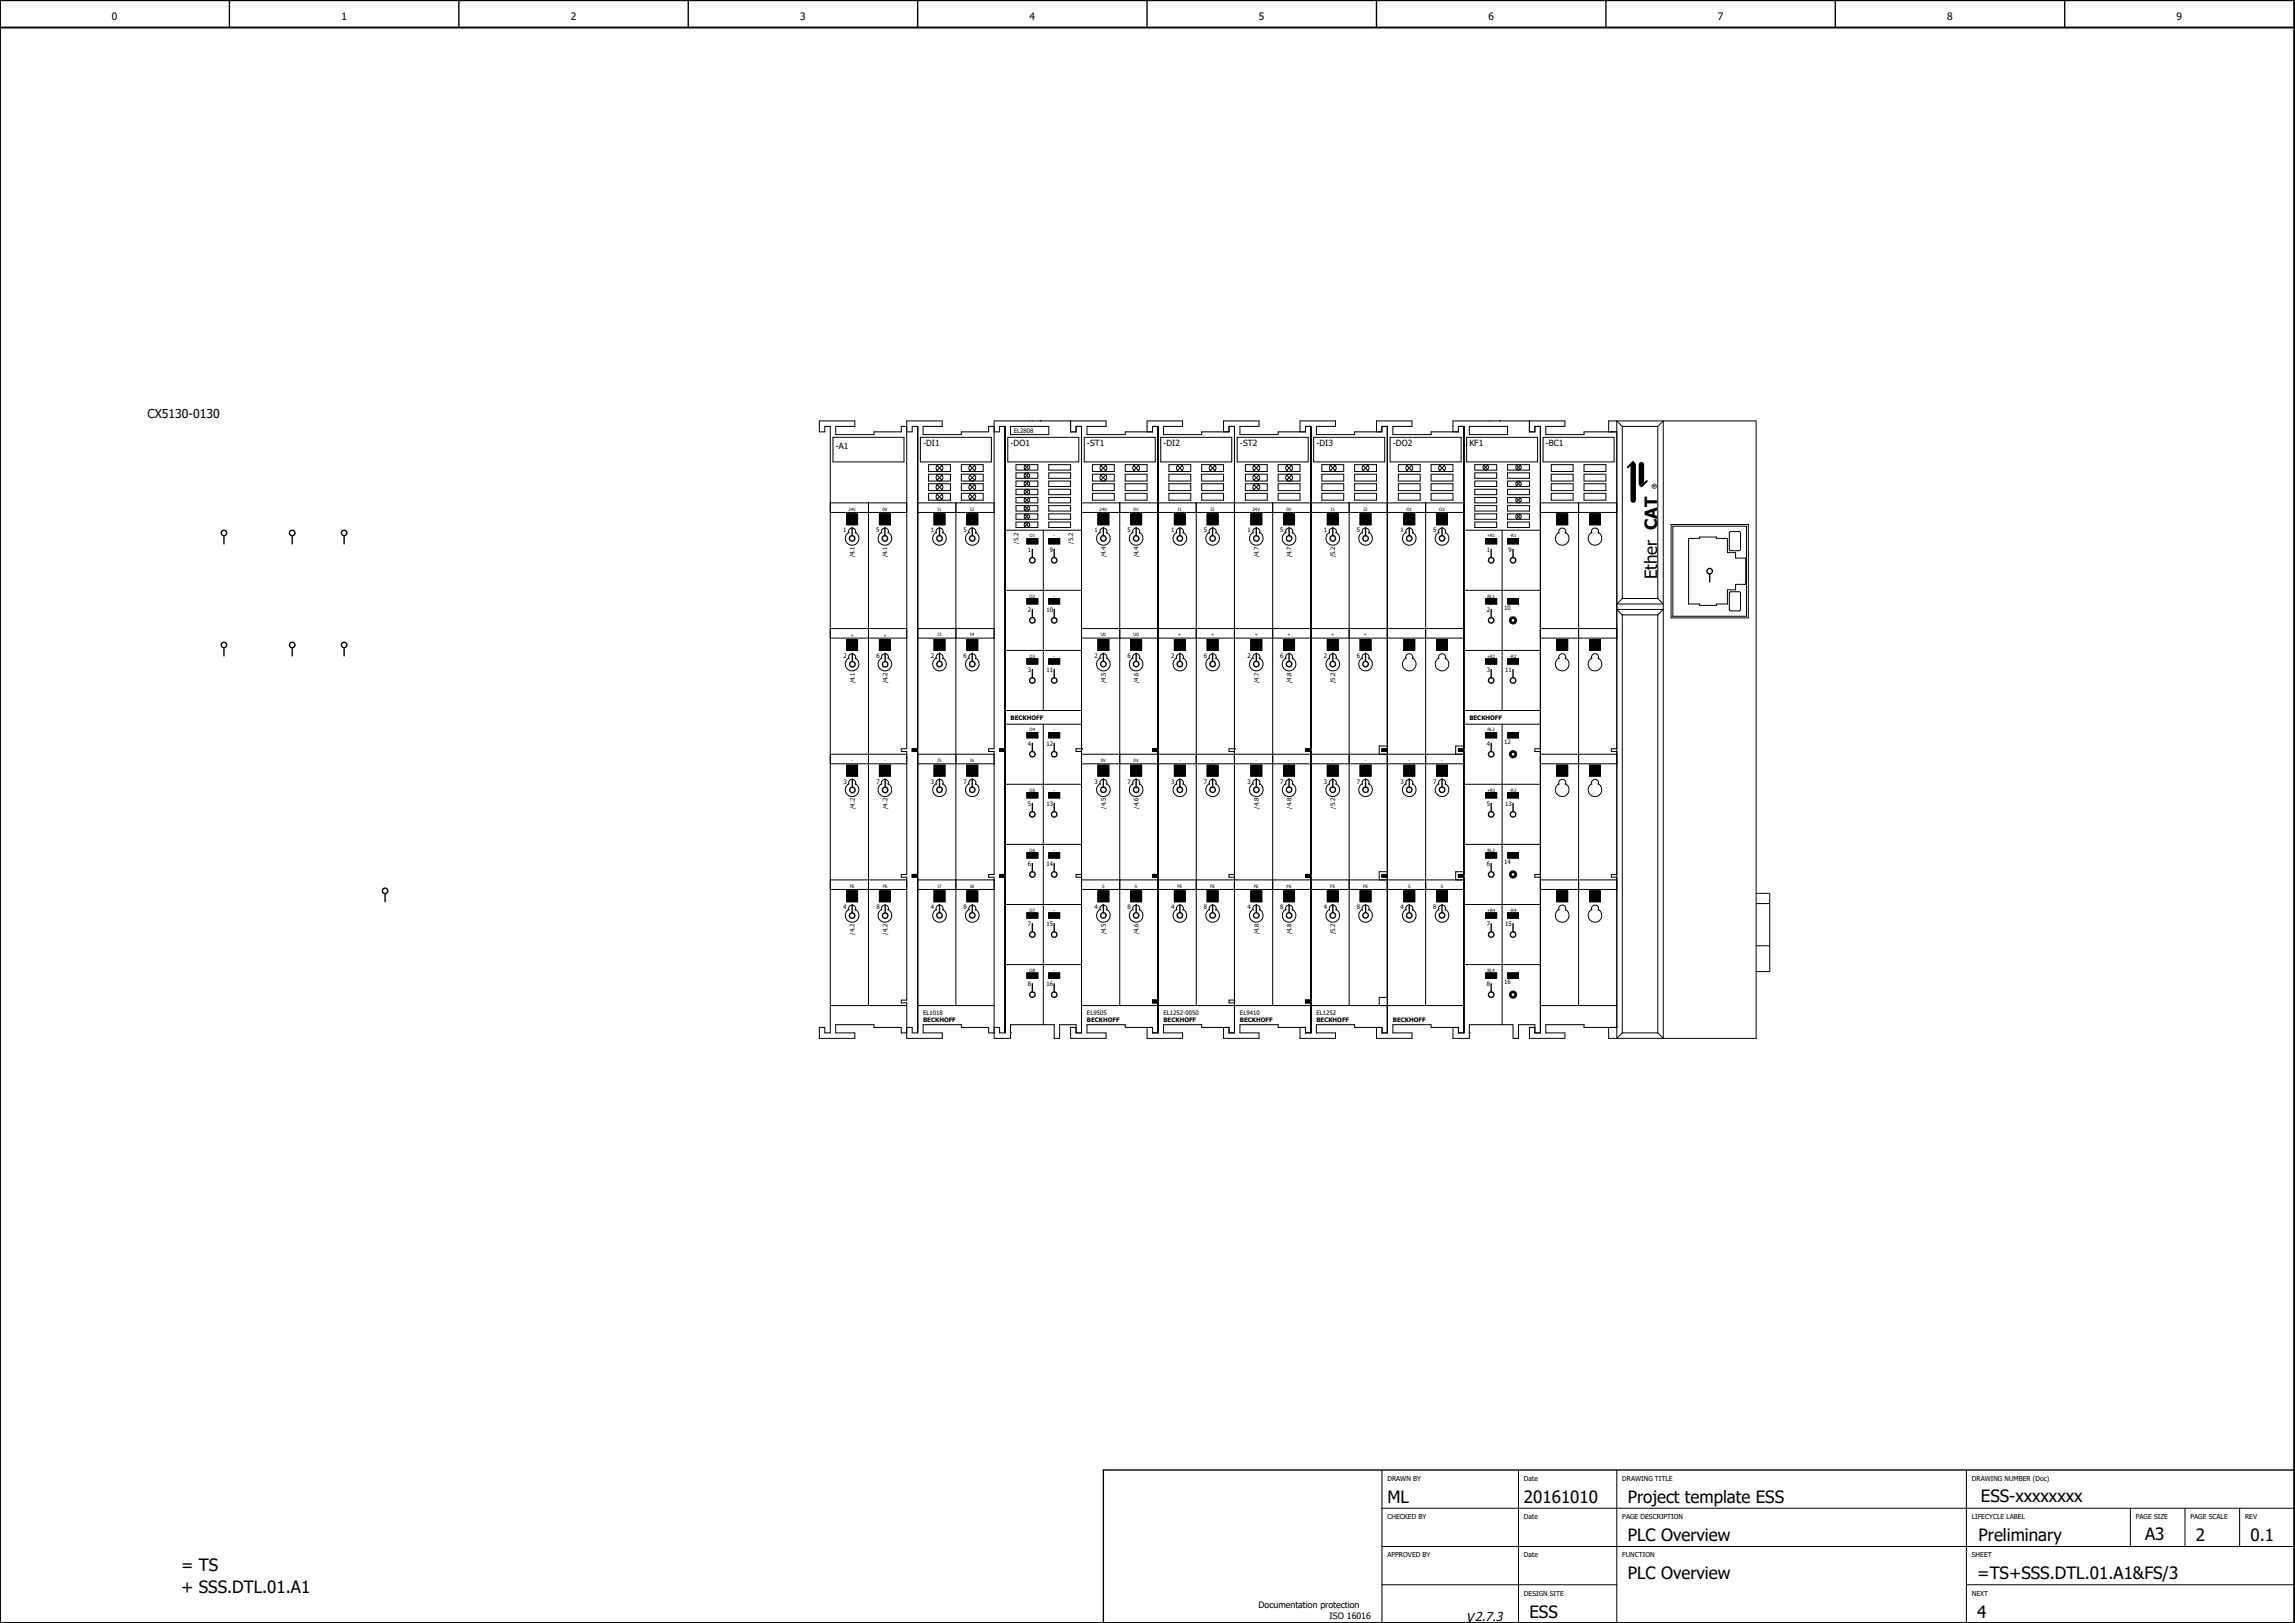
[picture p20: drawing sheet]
<svg xmlns="http://www.w3.org/2000/svg" width="420mm" height="297mm" viewBox="0 0 420 297" stroke-linecap="round" stroke-linejoin="round" font-family="sans-serif">
<defs><g id="words">
<g font-size="3.1">
<text x="303.4" y="106" transform="rotate(-90 303.4 106)">Ether CAT</text>
<text x="254" y="275">ML</text>
<text x="279" y="275">20161010</text>
<text x="298" y="275">Project template ESS</text>
<text x="362.6" y="274.9">ESS-xxxxxxxx</text>
<text x="392.7" y="281.9">A3</text>
<text x="33.1" y="287.5">= TS</text>
<text x="298" y="282">PLC Overview</text>
<text x="362.2" y="282">Preliminary</text>
<text x="402" y="282">2</text>
<text x="412" y="282">0.1</text>
<text x="33.1" y="291.5">+ SSS.DTL.01.A1</text>
<text x="298" y="289">PLC Overview</text>
<text x="362" y="289">=TS+SSS.DTL.01.A1&amp;FS/3</text>
<text x="280" y="296">ESS</text>
<text x="362" y="296">4</text>
</g>
<text font-size="2.3" x="268.4" y="296.8">V2.7.3</text>
<text font-size="2.2" x="27" y="76.6">CX5130-0130</text>
<g font-size="1.9">
<text x="20.5" y="3.7">0</text>
<text x="62.5" y="3.7">1</text>
<text x="104.5" y="3.7">2</text>
<text x="146.5" y="3.7">3</text>
<text x="188.5" y="3.7">4</text>
<text x="230.5" y="3.7">5</text>
<text x="272.5" y="3.7">6</text>
<text x="314.5" y="3.7">7</text>
<text x="356.5" y="3.7">8</text>
<text x="398.5" y="3.7">9</text>
</g>
<g font-size="1.6">
<text x="153" y="82.1">-A1</text>
<text x="169" y="81.6">-DI1</text>
<text x="185" y="81.6">-DO1</text>
<text x="199" y="81.6">-ST1</text>
<text x="213" y="81.6">-DI2</text>
<text x="227" y="81.6">-ST2</text>
<text x="241" y="81.6">-DI3</text>
<text x="255" y="81.6">-DO2</text>
<text x="269" y="81.6">KF1</text>
<text x="283" y="81.6">-BC1</text>
<text x="230.4" y="294.3">Documentation protection</text>
<text x="243.4" y="296.3">ISO 16016</text>
</g>
<g font-size="1.2">
<text x="254" y="271">DRAWN BY</text>
<text x="279" y="271">Date</text>
<text x="297" y="271">DRAWING TITLE</text>
<text x="361" y="271">DRAWING NUMBER (Doc)</text>
<text x="254" y="278">CHECKED BY</text>
<text x="279" y="278">Date</text>
<text x="297" y="278">PAGE DESCRIPTION</text>
<text x="361" y="278">LIFECYCLE LABEL</text>
<text x="391" y="278">PAGE SIZE</text>
<text x="401" y="278">PAGE SCALE</text>
<text x="411" y="278">REV</text>
<text x="254" y="285">APPROVED BY</text>
<text x="279" y="285">Date</text>
<text x="297" y="285">FUNCTION</text>
<text x="361" y="285">SHEET</text>
<text x="279" y="292">DESIGN SITE</text>
<text x="361" y="292">NEXT</text>
</g>
<g font-size="1.1">
<text x="185.6" y="79.3">EL2808</text>
<text x="303.3" y="89.5" transform="rotate(-90 303.3 89.5)">®</text>
<text x="154.4" y="97.4">1</text>
<text x="160.4" y="97.4">5</text>
<text x="170.4" y="97.4">1</text>
<text x="176.4" y="97.4">5</text>
<text x="186.4" y="99.5" transform="rotate(-90 186.4 99.5)">/5.2</text>
<text x="188.2" y="101">1</text>
<text x="192.2" y="101">9</text>
<text x="196.4" y="99.5" transform="rotate(-90 196.4 99.5)">/5.2</text>
<text x="200.4" y="97.4">1</text>
<text x="206.4" y="97.4">5</text>
<text x="214.4" y="97.4">1</text>
<text x="220.4" y="97.4">5</text>
<text x="228.4" y="97.4">1</text>
<text x="234.4" y="97.4">5</text>
<text x="242.4" y="97.4">1</text>
<text x="248.4" y="97.4">5</text>
<text x="256.4" y="97.4">1</text>
<text x="262.4" y="97.4">5</text>
<text x="272.2" y="101">1</text>
<text x="276.2" y="101">9</text>
<text x="156.4" y="102" transform="rotate(-90 156.4 102)">/4.1</text>
<text x="162.4" y="102" transform="rotate(-90 162.4 102)">/4.1</text>
<text x="202.4" y="102" transform="rotate(-90 202.4 102)">/4.4</text>
<text x="208.4" y="102" transform="rotate(-90 208.4 102)">/4.4</text>
<text x="230.4" y="102" transform="rotate(-90 230.4 102)">/4.7</text>
<text x="236.4" y="102" transform="rotate(-90 236.4 102)">/4.7</text>
<text x="244.4" y="102" transform="rotate(-90 244.4 102)">/5.2</text>
<text x="188.2" y="112">2</text>
<text x="191.6" y="112">10</text>
<text x="272.2" y="112">2</text>
<text x="275.4" y="111.7">10</text>
<text x="154.4" y="120.4">2</text>
<text x="156.5" y="125.1" transform="rotate(-90 156.5 125.1)">/4.1</text>
<text x="160.4" y="120.4">6</text>
<text x="162.5" y="125.1" transform="rotate(-90 162.5 125.1)">/4.2</text>
<text x="170.4" y="120.4">2</text>
<text x="176.4" y="120.4">6</text>
<text x="188.2" y="123">3</text>
<text x="191.6" y="123">11</text>
<text x="200.4" y="120.4">2</text>
<text x="202.4" y="125" transform="rotate(-90 202.4 125)">/4.5</text>
<text x="206.4" y="120.4">6</text>
<text x="208.4" y="125" transform="rotate(-90 208.4 125)">/4.6</text>
<text x="214.4" y="120.4">2</text>
<text x="220.4" y="120.4">6</text>
<text x="228.4" y="120.4">2</text>
<text x="230.4" y="125" transform="rotate(-90 230.4 125)">/4.7</text>
<text x="234.4" y="120.4">6</text>
<text x="236.4" y="125" transform="rotate(-90 236.4 125)">/4.8</text>
<text x="242.4" y="120.4">2</text>
<text x="244.4" y="125" transform="rotate(-90 244.4 125)">/5.2</text>
<text x="248.4" y="120.4">6</text>
<text x="272.2" y="123">3</text>
<text x="275.6" y="123">11</text>
<text x="185" y="131.8">BECKHOFF</text>
<text x="269" y="131.8">BECKHOFF</text>
<text x="188.2" y="136.5">4</text>
<text x="191.6" y="136.5">12</text>
<text x="272.2" y="136.5">4</text>
<text x="275.4" y="136.2">12</text>
<text x="154.4" y="143.4">3</text>
<text x="160.4" y="143.4">7</text>
<text x="170.4" y="143.4">3</text>
<text x="176.4" y="143.4">7</text>
<text x="200.4" y="143.4">3</text>
<text x="206.4" y="143.4">7</text>
<text x="214.4" y="143.4">3</text>
<text x="220.4" y="143.4">7</text>
<text x="228.4" y="143.4">3</text>
<text x="234.4" y="143.4">7</text>
<text x="242.4" y="143.4">3</text>
<text x="248.4" y="143.4">7</text>
<text x="256.4" y="143.4">3</text>
<text x="262.4" y="143.4">7</text>
<text x="156.5" y="148.1" transform="rotate(-90 156.5 148.1)">/4.2</text>
<text x="162.5" y="148.1" transform="rotate(-90 162.5 148.1)">/4.2</text>
<text x="188.2" y="147.5">5</text>
<text x="191.6" y="147.5">13</text>
<text x="202.4" y="148" transform="rotate(-90 202.4 148)">/4.5</text>
<text x="208.4" y="148" transform="rotate(-90 208.4 148)">/4.6</text>
<text x="230.4" y="148" transform="rotate(-90 230.4 148)">/4.8</text>
<text x="236.4" y="148" transform="rotate(-90 236.4 148)">/4.8</text>
<text x="244.4" y="148" transform="rotate(-90 244.4 148)">/5.2</text>
<text x="272.2" y="147.5">5</text>
<text x="275.6" y="147.5">13</text>
<text x="188.2" y="158.5">6</text>
<text x="191.6" y="158.5">14</text>
<text x="272.2" y="158.5">6</text>
<text x="275.4" y="158.2">14</text>
<text x="154.4" y="166.4">4</text>
<text x="160.4" y="166.4">8</text>
<text x="170.4" y="166.4">4</text>
<text x="176.4" y="166.4">8</text>
<text x="200.4" y="166.4">4</text>
<text x="206.4" y="166.4">8</text>
<text x="214.4" y="166.4">4</text>
<text x="220.4" y="166.4">8</text>
<text x="228.4" y="166.4">4</text>
<text x="234.4" y="166.4">8</text>
<text x="242.4" y="166.4">4</text>
<text x="248.4" y="166.4">8</text>
<text x="256.4" y="166.4">4</text>
<text x="262.4" y="166.4">8</text>
<text x="156.4" y="171.1" transform="rotate(-90 156.4 171.1)">/4.2</text>
<text x="162.5" y="171.1" transform="rotate(-90 162.5 171.1)">/4.2</text>
<text x="188.2" y="169.5">7</text>
<text x="191.6" y="169.5">15</text>
<text x="202.4" y="171" transform="rotate(-90 202.4 171)">/4.5</text>
<text x="208.4" y="171" transform="rotate(-90 208.4 171)">/4.6</text>
<text x="230.4" y="171" transform="rotate(-90 230.4 171)">/4.8</text>
<text x="236.4" y="171" transform="rotate(-90 236.4 171)">/4.8</text>
<text x="244.4" y="171" transform="rotate(-90 244.4 171)">/5.2</text>
<text x="272.2" y="169.5">7</text>
<text x="275.6" y="169.5">15</text>
<text x="169" y="185.7">EL1018</text>
<text x="188.2" y="180.5">8</text>
<text x="191.6" y="180.5">16</text>
<text x="199" y="185.7">EL9505</text>
<text x="213" y="185.7">EL1252-0050</text>
<text x="227" y="185.7">EL9410</text>
<text x="241" y="185.7">EL1252</text>
<text x="272.2" y="180.5">8</text>
<text x="275.4" y="180.2">16</text>
<text x="169" y="187.1">BECKHOFF</text>
<text x="199" y="187.1">BECKHOFF</text>
<text x="213" y="187.1">BECKHOFF</text>
<text x="227" y="187.1">BECKHOFF</text>
<text x="241" y="187.1">BECKHOFF</text>
<text x="255" y="187.1">BECKHOFF</text>
</g>
<g font-size=".8">
<text x="155.3" y="93.5">24V</text>
<text x="161.5" y="93.5">0V</text>
<text x="171.6" y="93.5">I1</text>
<text x="177.6" y="93.5">I2</text>
<text x="201.3" y="93.5">24V</text>
<text x="207.5" y="93.5">0V</text>
<text x="215.6" y="93.5">I1</text>
<text x="221.6" y="93.5">I2</text>
<text x="229.3" y="93.5">24V</text>
<text x="235.5" y="93.5">0V</text>
<text x="243.6" y="93.5">I1</text>
<text x="249.6" y="93.5">I2</text>
<text x="257.5" y="93.5">O1</text>
<text x="263.5" y="93.5">O2</text>
<text x="188.5" y="98.4">O1</text>
<text x="192.9" y="98.4">-</text>
<text x="272.2" y="98.4">+R1</text>
<text x="276.4" y="98.4">-R1</text>
<text x="188.5" y="109.4">O2</text>
<text x="192.9" y="109.4">-</text>
<text x="272.3" y="109.4">RL1</text>
<text x="155.8" y="116.5">+</text>
<text x="161.8" y="116.5">+</text>
<text x="171.6" y="116.5">I3</text>
<text x="177.6" y="116.5">I4</text>
<text x="201.5" y="116.5">U0</text>
<text x="207.5" y="116.5">U0</text>
<text x="215.7" y="116.5">+</text>
<text x="221.7" y="116.5">+</text>
<text x="229.7" y="116.5">+</text>
<text x="235.7" y="116.5">+</text>
<text x="243.7" y="116.5">+</text>
<text x="249.7" y="116.5">+</text>
<text x="188.5" y="120.4">O3</text>
<text x="192.9" y="120.4">-</text>
<text x="272.2" y="120.4">+R2</text>
<text x="276.4" y="120.4">-R2</text>
<text x="188.5" y="133.9">O4</text>
<text x="192.9" y="133.9">-</text>
<text x="272.3" y="133.9">RL2</text>
<text x="155.9" y="139.5">-</text>
<text x="161.9" y="139.5">-</text>
<text x="171.6" y="139.5">I5</text>
<text x="177.6" y="139.5">I6</text>
<text x="201.5" y="139.5">0V</text>
<text x="207.5" y="139.5">0V</text>
<text x="215.9" y="139.5">-</text>
<text x="221.9" y="139.5">-</text>
<text x="229.9" y="139.5">-</text>
<text x="235.9" y="139.5">-</text>
<text x="243.9" y="139.5">-</text>
<text x="249.9" y="139.5">-</text>
<text x="257.9" y="139.5">-</text>
<text x="263.9" y="139.5">-</text>
<text x="188.5" y="144.9">O5</text>
<text x="192.9" y="144.9">-</text>
<text x="272.2" y="144.9">+R3</text>
<text x="276.4" y="144.9">-R3</text>
<text x="188.5" y="155.9">O6</text>
<text x="192.9" y="155.9">-</text>
<text x="272.3" y="155.9">RL3</text>
<text x="155.6" y="162.5">PE</text>
<text x="161.6" y="162.5">PE</text>
<text x="171.6" y="162.5">I7</text>
<text x="177.6" y="162.5">I8</text>
<text x="188.5" y="166.9">O7</text>
<text x="192.9" y="166.9">-</text>
<text x="201.8" y="162.5">S</text>
<text x="207.8" y="162.5">S</text>
<text x="215.6" y="162.5">PE</text>
<text x="221.6" y="162.5">PE</text>
<text x="229.6" y="162.5">PE</text>
<text x="235.6" y="162.5">PE</text>
<text x="243.6" y="162.5">PE</text>
<text x="249.6" y="162.5">PE</text>
<text x="257.8" y="162.5">S</text>
<text x="263.8" y="162.5">S</text>
<text x="272.2" y="166.9">+R4</text>
<text x="276.4" y="166.9">-R4</text>
<text x="188.5" y="177.9">O8</text>
<text x="192.9" y="177.9">-</text>
<text x="272.3" y="177.9">RL4</text>
</g>
</g></defs>
<g fill="none" stroke="#000" stroke-width=".25">
<path d="M42 0v5M84 0v5M126 0v5M168 0v5M210 0v5M252 0v5M294 0v5M336 0v5M378 0v5M41 98v1.5M53.5 98v1.5M63 98v1.5"/>
<path d="M156 96.5v1.5M162 96.5v1.5M172 96.5v1.5M178 96.5v1.5M202 96.5v1.5M208 96.5v1.5M216 96.5v1.5M222 96.5v1.5M230 96.5v1.5M236 96.5v1.5M244 96.5v1.5M250 96.5v1.5"/>
<path d="M258 96.5v1.5M264 96.5v1.5M41 118.5v1.5M53.5 118.5v1.5M63 118.5v1.5M156.1 119.6v1.5M162.1 119.6v1.5M172 119.5v1.5M178 119.5v1.5M189 100.5v1.5M189 111.5v1.5M193 100.5v1.5"/>
<path d="M193 111.5v1.5M202 119.5v1.5M208 119.5v1.5M216 119.5v1.5M222 119.5v1.5M230 119.5v1.5M236 119.5v1.5M244 119.5v1.5M250 119.5v1.5M273 100.5v1.5M273 111.5v1.5M277 100.5v1.5"/>
<path d="M313 105v1.5M189 122.5v1.5M189 136v1.5M193 122.5v1.5M193 136v1.5M273 122.5v1.5M273 136v1.5M277 122.5v1.5M156.1 142.6v1.5M162.1 142.6v1.5M172 142.5v1.5M178 142.5v1.5"/>
<path d="M189 147v1.5M189 158v1.5M193 147v1.5M193 158v1.5M202 142.5v1.5M208 142.5v1.5M216 142.5v1.5M222 142.5v1.5M230 142.5v1.5M236 142.5v1.5M244 142.5v1.5M250 142.5v1.5"/>
<path d="M258 142.5v1.5M264 142.5v1.5M273 147v1.5M273 158v1.5M277 147v1.5M70.5 163.5v1.5M156 165.6v1.5M162.1 165.6v1.5M172 165.5v1.5M178 165.5v1.5M189 169v1.5M193 169v1.5"/>
<path d="M202 165.5v1.5M208 165.5v1.5M216 165.5v1.5M222 165.5v1.5M230 165.5v1.5M236 165.5v1.5M244 165.5v1.5M250 165.5v1.5M258 165.5v1.5M264 165.5v1.5M273 169v1.5M277 169v1.5"/>
<path d="M189 180v1.5M193 180v1.5M273 180v1.5M420 269h-218v28"/>
<circle cx="41" cy="97.5" r=".5"/>
<circle cx="53.5" cy="97.5" r=".5"/>
<circle cx="63" cy="97.5" r=".5"/>
<circle cx="156" cy="98.5" r=".5"/>
<circle cx="162" cy="98.5" r=".5"/>
<circle cx="172" cy="98.5" r=".5"/>
<circle cx="178" cy="98.5" r=".5"/>
<circle cx="202" cy="98.5" r=".5"/>
<circle cx="208" cy="98.5" r=".5"/>
<circle cx="216" cy="98.5" r=".5"/>
<circle cx="222" cy="98.5" r=".5"/>
<circle cx="230" cy="98.5" r=".5"/>
<circle cx="236" cy="98.5" r=".5"/>
<circle cx="244" cy="98.5" r=".5"/>
<circle cx="250" cy="98.5" r=".5"/>
<circle cx="258" cy="98.5" r=".5"/>
<circle cx="264" cy="98.5" r=".5"/>
<circle cx="41" cy="118" r=".5"/>
<circle cx="53.5" cy="118" r=".5"/>
<circle cx="63" cy="118" r=".5"/>
<circle cx="189" cy="113.5" r=".5"/>
<circle cx="189" cy="102.5" r=".5"/>
<circle cx="193" cy="113.5" r=".5"/>
<circle cx="193" cy="102.5" r=".5"/>
<circle cx="273" cy="113.5" r=".5"/>
<circle cx="273" cy="102.5" r=".5"/>
<circle cx="277" cy="102.5" r=".5"/>
<circle cx="313" cy="104.5" r=".5"/>
<circle cx="156.1" cy="121.6" r=".5"/>
<circle cx="162.1" cy="121.6" r=".5"/>
<circle cx="172" cy="121.5" r=".5"/>
<circle cx="178" cy="121.5" r=".5"/>
<circle cx="189" cy="124.5" r=".5"/>
<circle cx="189" cy="138" r=".5"/>
<circle cx="193" cy="124.5" r=".5"/>
<circle cx="193" cy="138" r=".5"/>
<circle cx="202" cy="121.5" r=".5"/>
<circle cx="208" cy="121.5" r=".5"/>
<circle cx="216" cy="121.5" r=".5"/>
<circle cx="222" cy="121.5" r=".5"/>
<circle cx="230" cy="121.5" r=".5"/>
<circle cx="236" cy="121.5" r=".5"/>
<circle cx="244" cy="121.5" r=".5"/>
<circle cx="250" cy="121.5" r=".5"/>
<circle cx="273" cy="124.5" r=".5"/>
<circle cx="273" cy="138" r=".5"/>
<circle cx="277" cy="124.5" r=".5"/>
<circle cx="156.1" cy="144.6" r=".5"/>
<circle cx="162.1" cy="144.6" r=".5"/>
<circle cx="172" cy="144.5" r=".5"/>
<circle cx="178" cy="144.5" r=".5"/>
<circle cx="189" cy="149" r=".5"/>
<circle cx="193" cy="149" r=".5"/>
<circle cx="202" cy="144.5" r=".5"/>
<circle cx="208" cy="144.5" r=".5"/>
<circle cx="216" cy="144.5" r=".5"/>
<circle cx="222" cy="144.5" r=".5"/>
<circle cx="230" cy="144.5" r=".5"/>
<circle cx="236" cy="144.5" r=".5"/>
<circle cx="244" cy="144.5" r=".5"/>
<circle cx="250" cy="144.5" r=".5"/>
<circle cx="258" cy="144.5" r=".5"/>
<circle cx="264" cy="144.5" r=".5"/>
<circle cx="273" cy="149" r=".5"/>
<circle cx="277" cy="149" r=".5"/>
<circle cx="70.5" cy="163" r=".5"/>
<circle cx="156" cy="167.6" r=".5"/>
<circle cx="162.1" cy="167.6" r=".5"/>
<circle cx="172" cy="167.5" r=".5"/>
<circle cx="178" cy="167.5" r=".5"/>
<circle cx="189" cy="160" r=".5"/>
<circle cx="189" cy="171" r=".5"/>
<circle cx="193" cy="171" r=".5"/>
<circle cx="193" cy="160" r=".5"/>
<circle cx="202" cy="167.5" r=".5"/>
<circle cx="208" cy="167.5" r=".5"/>
<circle cx="216" cy="167.5" r=".5"/>
<circle cx="222" cy="167.5" r=".5"/>
<circle cx="230" cy="167.5" r=".5"/>
<circle cx="236" cy="167.5" r=".5"/>
<circle cx="244" cy="167.5" r=".5"/>
<circle cx="250" cy="167.5" r=".5"/>
<circle cx="258" cy="167.5" r=".5"/>
<circle cx="264" cy="167.5" r=".5"/>
<circle cx="273" cy="160" r=".5"/>
<circle cx="273" cy="171" r=".5"/>
<circle cx="277" cy="171" r=".5"/>
<circle cx="189" cy="182" r=".5"/>
<circle cx="193" cy="182" r=".5"/>
<circle cx="273" cy="182" r=".5"/>
</g>
<path d="M0 5h420M0 0h420v297h-420zM299 84.5l-1 1M301.5 88l-1 1" fill="none" stroke="#000" stroke-width=".35"/>
<g fill="none" stroke="#000" stroke-width=".18">
<path d="M166 78h-1v1h-5v.5h-7v-1.5h3.5v-1h-6.5v2h1v-1h1v111h-1v-1h-1v2h6.5v-1h-3.5v-1.5h7v.5h5v1h1M166 79h1v-1h1v111h-1v-1h-1M182 78h-1v1h-5v.5h-7v-1.5h3.5v-1h-6.5v60h-1v.5h1v22.5h-1v.5h1v22.5h-1v.5h1v6.5h6.5v-1h-3.5v-1.5h7v.5h5v1h1M182 79h1v-1h1v111h-1v-1h-1M185 78h7v1.5h-7zM190.5 77h.1M196 77v2h1v-1h1v111h-1v-1.5h-3v2.5h-1v-2.5h-8v2.5h-3v-29.5h-1v-.5h1v-22.5h-1v-.5h1v-60h20.5v1h-3.5v1.5h7v-.5h5v-1h1v111h-1v-1h-5v-.5h-7v1.5h3.5v1h-6.5v-2h1M210 79v-2h6.5v1h-3.5v1.5h7v-.5h5v-1h1v111h-1v-1h-5v-.5h-7v1.5h3.5v1h-6.5v-2M224 79v-2h6.5v1h-3.5v1.5h7v-.5h5v-1h1v111h-1v-1h-5v-.5h-7v1.5h3.5v1h-6.5v-2M238 79v-2h6.5v1h-3.5v1.5h7v-.5h5v-1h1v111h-1v-1h-5v-.5h-7v1.5h3.5v1h-6.5v-2M252 79v-2h6.5v1h-3.5v1.5h7v-.5h5v-1h1v111h-1v-1h-5v-.5h-7v1.5h3.5v1h-6.5v-2M266 79v-2h20.5v1h-3.5v1.5h7v-.5h6"/>
<path d="M269 78h7v1.5h-7zM274.5 77h.1M280 77v2h1v-1h1v111h-1v-1.5h-3v2.5h-1v-2.5h-8v2.5h-3v-2M294.5 79v-2h27v113h-27v-2M295 79h.1M297 78l-1-1v113l1-1M297 78h6.5M297 78v31.5M303.5 78l1-1v113l-1-1M303.5 78v31.5M152 93.8h14M152 92h14"/>
<path d="M152.5 80h13v4.5h-13zM155 94h2v2h-2zM155.4 97.6a.65 .65 0 0 1 .6-1 .65 .65 0 0 1 .6 1M156.5 97.4a1.25 1.25 0 0 1 .5 1.9 1.25 1.25 0 0 1-2 0 1.25 1.25 0 0 1 .4-1.9M159 92v92M161 94h2v2h-2zM161.4 97.6a.65 .65 0 0 1 .6-1 .65 .65 0 0 1 .6 1M162.5 97.4a1.25 1.25 0 0 1 .5 1.9 1.25 1.25 0 0 1-2 0 1.25 1.25 0 0 1 .4-1.9M168 93.8h14M168 92h14M168.5 80h13v4.5h-13zM170 85h4v1.3h-4z"/>
<path d="M170 86.8h4v1.2h-4zM170 88.5h4v1.3h-4zM170 90.3h4v1.2h-4zM171 94h2v2h-2zM171.4 97.6a.65 .65 0 0 1 .6-1 .65 .65 0 0 1 .6 1M171.5 85.2l1 1M171.5 90.4l1 1M171.5 86.9l1 1M171.5 88.7l1 1M172.5 85.2l-1 1M172.5 90.4l-1 1M172.5 86.9l-1 1"/>
<path d="M172.5 88.7l-1 1M172.5 97.4a1.25 1.25 0 0 1 .5 1.9 1.25 1.25 0 0 1-2 0 1.25 1.25 0 0 1 .4-1.9M175 92v92M176 85h4v1.3h-4zM176 86.8h4v1.2h-4zM176 88.5h4v1.3h-4zM176 90.3h4v1.2h-4zM177 94h2v2h-2zM177.4 97.6a.65 .65 0 0 1 .6-1 .65 .65 0 0 1 .6 1M177.5 90.4l1 1M177.5 85.2l1 1M177.5 88.7l1 1"/>
<path d="M177.5 86.9l1 1M178.5 90.4l-1 1M178.5 85.2l-1 1M178.5 88.7l-1 1M178.5 86.9l-1 1M178.5 97.4a1.25 1.25 0 0 1 .5 1.9 1.25 1.25 0 0 1-2 0 1.25 1.25 0 0 1 .4-1.9M184 97h14M184.5 80h13v4.5h-13zM186 91h4v1h-4zM186 94h4v1h-4zM186 85h4v1h-4zM186 88h4v1h-4z"/>
<path d="M186 86.5h4v1h-4zM186 89.5h4v1h-4zM186 92.5h4v1h-4zM186 95.5h4v1h-4zM187.6 85.1l.7 .7M187.6 86.6l.7 .7M187.6 88.1l.7 .7M187.6 89.6l.7 .7M187.6 91.1l.7 .7M187.6 92.6l.7 .7M187.6 94.1l.7 .7M187.6 95.6l.7 .7"/>
<path d="M188 98.6h2v.9h-2zM188.3 85.2l-.7 .7M188.3 86.7l-.7 .7M188.3 88.2l-.7 .7M188.3 89.7l-.7 .7M188.3 91.2l-.7 .7M188.3 92.7l-.7 .7M188.3 94.2l-.7 .7M188.3 95.7l-.7 .7M191 97v33M192 91h4v1h-4zM192 94h4v1h-4z"/>
<path d="M192 85h4v1h-4zM192 88h4v1h-4zM192 86.5h4v1h-4zM192 89.5h4v1h-4zM192 92.5h4v1h-4zM192 95.5h4v1h-4zM192 98.6h2v.9h-2zM198 93.8h70M198 92h70M198.5 80h13v4.5h-13zM200 85h4v1.3h-4zM200 86.8h4v1.2h-4z"/>
<path d="M200 88.5h4v1.3h-4zM200 90.3h4v1.2h-4zM201 94h2v2h-2zM201.4 97.6a.65 .65 0 0 1 .6-1 .65 .65 0 0 1 .6 1M201.5 86.9l1 1M201.5 85.2l1 1M202.5 86.9l-1 1M202.5 85.2l-1 1M202.5 97.4a1.25 1.25 0 0 1 .5 1.9 1.25 1.25 0 0 1-2 0 1.25 1.25 0 0 1 .4-1.9M205 92v92M206 85h4v1.3h-4zM206 86.8h4v1.2h-4z"/>
<path d="M206 88.5h4v1.3h-4zM206 90.3h4v1.2h-4zM207 94h2v2h-2zM207.4 97.6a.65 .65 0 0 1 .6-1 .65 .65 0 0 1 .6 1M207.5 85.2l1 1M208.5 85.2l-1 1M208.5 97.4a1.25 1.25 0 0 1 .5 1.9 1.25 1.25 0 0 1-2 0 1.25 1.25 0 0 1 .4-1.9M212.5 80h13v4.5h-13zM214 85h4v1.3h-4zM214 86.8h4v1.2h-4zM214 88.5h4v1.3h-4zM214 90.3h4v1.2h-4z"/>
<path d="M215 94h2v2h-2zM215.4 97.6a.65 .65 0 0 1 .6-1 .65 .65 0 0 1 .6 1M215.5 85.2l1 1M216.5 85.2l-1 1M216.5 97.4a1.25 1.25 0 0 1 .5 1.9 1.25 1.25 0 0 1-2 0 1.25 1.25 0 0 1 .4-1.9M219 92v92M220 85h4v1.3h-4zM220 86.8h4v1.2h-4zM220 88.5h4v1.3h-4zM220 90.3h4v1.2h-4zM221 94h2v2h-2zM221.4 97.6a.65 .65 0 0 1 .6-1 .65 .65 0 0 1 .6 1"/>
<path d="M221.5 85.2l1 1M222.5 85.2l-1 1M222.5 97.4a1.25 1.25 0 0 1 .5 1.9 1.25 1.25 0 0 1-2 0 1.25 1.25 0 0 1 .4-1.9M226.5 80h13v4.5h-13zM228 85h4v1.3h-4zM228 86.8h4v1.2h-4zM228 88.5h4v1.3h-4zM228 90.3h4v1.2h-4zM229 94h2v2h-2zM229.4 97.6a.65 .65 0 0 1 .6-1 .65 .65 0 0 1 .6 1M229.5 85.2l1 1M229.5 86.9l1 1"/>
<path d="M229.5 88.7l1 1M230.5 85.2l-1 1M230.5 86.9l-1 1M230.5 88.7l-1 1M230.5 97.4a1.25 1.25 0 0 1 .5 1.9 1.25 1.25 0 0 1-2 0 1.25 1.25 0 0 1 .4-1.9M233 92v92M234 85h4v1.3h-4zM234 86.8h4v1.2h-4zM234 88.5h4v1.3h-4zM234 90.3h4v1.2h-4zM235 94h2v2h-2zM235.4 97.6a.65 .65 0 0 1 .6-1 .65 .65 0 0 1 .6 1"/>
<path d="M235.5 85.2l1 1M235.5 86.9l1 1M236.5 85.2l-1 1M236.5 86.9l-1 1M236.5 97.4a1.25 1.25 0 0 1 .5 1.9 1.25 1.25 0 0 1-2 0 1.25 1.25 0 0 1 .4-1.9M240.5 80h13v4.5h-13zM242 85h4v1.3h-4zM242 86.8h4v1.2h-4zM242 88.5h4v1.3h-4zM242 90.3h4v1.2h-4zM243 94h2v2h-2zM243.4 97.6a.65 .65 0 0 1 .6-1 .65 .65 0 0 1 .6 1"/>
<path d="M243.5 85.2l1 1M244.5 85.2l-1 1M244.5 97.4a1.25 1.25 0 0 1 .5 1.9 1.25 1.25 0 0 1-2 0 1.25 1.25 0 0 1 .4-1.9M247 92v92M248 85h4v1.3h-4zM248 86.8h4v1.2h-4zM248 88.5h4v1.3h-4zM248 90.3h4v1.2h-4zM249 94h2v2h-2zM249.4 97.6a.65 .65 0 0 1 .6-1 .65 .65 0 0 1 .6 1M249.5 85.2l1 1M250.5 85.2l-1 1"/>
<path d="M250.5 97.4a1.25 1.25 0 0 1 .5 1.9 1.25 1.25 0 0 1-2 0 1.25 1.25 0 0 1 .4-1.9M254.5 80h13v4.5h-13zM256 85h4v1.3h-4zM256 86.8h4v1.2h-4zM256 88.5h4v1.3h-4zM256 90.3h4v1.2h-4zM257 94h2v2h-2zM257.4 97.6a.65 .65 0 0 1 .6-1 .65 .65 0 0 1 .6 1M257.5 85.2l1 1M258.5 85.2l-1 1M258.5 97.4a1.25 1.25 0 0 1 .5 1.9 1.25 1.25 0 0 1-2 0 1.25 1.25 0 0 1 .4-1.9M261 92v92"/>
<path d="M262 85h4v1.3h-4zM262 86.8h4v1.2h-4zM262 88.5h4v1.3h-4zM262 90.3h4v1.2h-4zM263 94h2v2h-2zM263.4 97.6a.65 .65 0 0 1 .6-1 .65 .65 0 0 1 .6 1M263.5 85.2l1 1M264.5 85.2l-1 1M264.5 97.4a1.25 1.25 0 0 1 .5 1.9 1.25 1.25 0 0 1-2 0 1.25 1.25 0 0 1 .4-1.9M268 97h14M268.5 80h13v4.5h-13zM270 91h4v1h-4z"/>
<path d="M270 94h4v1h-4zM270 85h4v1h-4zM270 88h4v1h-4zM270 86.5h4v1h-4zM270 89.5h4v1h-4zM270 92.5h4v1h-4zM270 95.5h4v1h-4zM271.6 85.2l.7 .7M272 98.6h2v.9h-2zM272.3 85.2l-.6 .7M275 97v33M276 98.6h2v.9h-2z"/>
<path d="M276 91h4v1h-4zM276 94h4v1h-4zM276 85h4v1h-4zM276 88h4v1h-4zM276 86.5h4v1h-4zM276 89.5h4v1h-4zM276 92.5h4v1h-4zM276 95.5h4v1h-4zM277.6 91.2l.7 .7M277.6 94.2l.7 .7M277.7 85.2l.6 .7M277.7 88.2l.6 .7"/>
<path d="M278.3 94.2l-.7 .7M278.3 91.2l-.6 .7M278.3 85.2l-.7 .7M278.3 88.2l-.7 .7M282 93.8h14M282 92h14M282.5 80h13v4.5h-13zM284 85h4v1.3h-4zM284 86.8h4v1.2h-4zM284 88.5h4v1.3h-4zM284 90.3h4v1.2h-4zM285 94h2v2h-2z"/>
<path d="M285.4 97.6a.65 .65 0 0 1 .6-1 .65 .65 0 0 1 .6 1M286.5 97.4a1.25 1.25 0 0 1 .5 1.9 1.25 1.25 0 0 1-2 0 1.25 1.25 0 0 1 .4-1.9M289 92v92M290 85h4v1.3h-4zM290 86.8h4v1.2h-4zM290 88.5h4v1.3h-4zM290 90.3h4v1.2h-4zM291 94h2v2h-2zM291.4 97.6a.65 .65 0 0 1 .6-1 .65 .65 0 0 1 .6 1M292.5 97.4a1.25 1.25 0 0 1 .5 1.9 1.25 1.25 0 0 1-2 0 1.25 1.25 0 0 1 .4-1.9M305.9 96h14.2v17.1h-14.2zM306.3 96.3h13.4v16.5h-13.4z"/>
<path d="M309.1 98.5h2v-.2h3.1v.2h2v2.6h1.5v1h1.9v4.8h-1.9v1h-1.5v2.6h-2v.3h-3.1v-.3h-2zM316.7 97.4h1.9v3.3h-1.9zM152 116.8h14M152 115h14M155 117h2v2h-2zM161 117h2v2h-2zM168 116.8h14M168 115h14M171 117h2v2h-2zM177 117h2v2h-2zM184.2 119h13.8M184.2 108h13.8"/>
<path d="M188 109.6h2v.9h-2zM192 109.6h2v.9h-2zM198 116.8h70M198 115h70M201 117h2v2h-2zM207 117h2v2h-2zM215 117h2v2h-2zM221 117h2v2h-2zM229 117h2v2h-2zM235 117h2v2h-2zM243 117h2v2h-2zM249 117h2v2h-2z"/>
<path d="M257 117h2v2h-2zM263 117h2v2h-2zM268.2 119h13.8M268.2 108h13.8M272 109.6h2v.9h-2zM276 109.6h2v.9h-2zM282 116.8h14M282 115h14M285 117h2v2h-2zM291 117h2v2h-2zM297 109.5l-1 1h8.5l-1-1M297 112.5v76.5"/>
<path d="M297 112.5h6.5M297 109.5h6.5M297 112.5l-1-1h8.5l-1 1M303.5 112.5v76.5M316.7 108.4h1.9v3.3h-1.9zM152 139.8h14M152 138h14M155.4 120.6a.65 .65 0 0 1 .6-1 .65 .65 0 0 1 .6 1M156.5 120.4a1.25 1.25 0 0 1 .5 1.9 1.25 1.25 0 0 1-2 0 1.25 1.25 0 0 1 .4-1.9M161.4 120.6a.65 .65 0 0 1 .6-1 .65 .65 0 0 1 .6 1M162.5 120.4a1.25 1.25 0 0 1 .5 1.9 1.25 1.25 0 0 1-2 0 1.25 1.25 0 0 1 .4-1.9M168 139.8h14"/>
<path d="M168 138h14M168 137h-1v.5h1M171.4 120.6a.65 .65 0 0 1 .6-1 .65 .65 0 0 1 .6 1M172.5 120.4a1.25 1.25 0 0 1 .5 1.9 1.25 1.25 0 0 1-2 0 1.25 1.25 0 0 1 .4-1.9M177.4 120.6a.65 .65 0 0 1 .6-1 .65 .65 0 0 1 .6 1M178.5 120.4a1.25 1.25 0 0 1 .5 1.9 1.25 1.25 0 0 1-2 0 1.25 1.25 0 0 1 .4-1.9M184 137h-1v.5h1M184.2 132.5h13.8M184.2 130h13.8M188 120.6h2v.9h-2zM188 134.1h2v.9h-2zM191 132.5v55"/>
<path d="M192 120.6h2v.9h-2zM192 134.1h2v.9h-2zM198 137h.1M198 139.8h70M198 138h70M198 137h-1v.5h1M201.4 120.6a.65 .65 0 0 1 .6-1 .65 .65 0 0 1 .6 1M202.5 120.4a1.25 1.25 0 0 1 .5 1.9 1.25 1.25 0 0 1-2 0 1.25 1.25 0 0 1 .4-1.9M207.4 120.6a.65 .65 0 0 1 .6-1 .65 .65 0 0 1 .6 1M208.5 120.4a1.25 1.25 0 0 1 .5 1.9 1.25 1.25 0 0 1-2 0 1.25 1.25 0 0 1 .4-1.9M212 137h-1v.5h1M215.4 120.6a.65 .65 0 0 1 .6-1 .65 .65 0 0 1 .6 1"/>
<path d="M216.5 120.4a1.25 1.25 0 0 1 .5 1.9 1.25 1.25 0 0 1-2 0 1.25 1.25 0 0 1 .4-1.9M221.4 120.6a.65 .65 0 0 1 .6-1 .65 .65 0 0 1 .6 1M222.5 120.4a1.25 1.25 0 0 1 .5 1.9 1.25 1.25 0 0 1-2 0 1.25 1.25 0 0 1 .4-1.9M226 137h.1M226 137h-1v.5h1M229.4 120.6a.65 .65 0 0 1 .6-1 .65 .65 0 0 1 .6 1M230.5 120.4a1.25 1.25 0 0 1 .5 1.9 1.25 1.25 0 0 1-2 0 1.25 1.25 0 0 1 .4-1.9M235.4 120.6a.65 .65 0 0 1 .6-1 .65 .65 0 0 1 .6 1M236.5 120.4a1.25 1.25 0 0 1 .5 1.9 1.25 1.25 0 0 1-2 0 1.25 1.25 0 0 1 .4-1.9M240 137h-1v.5h1M243.4 120.6a.65 .65 0 0 1 .6-1 .65 .65 0 0 1 .6 1M244.5 120.4a1.25 1.25 0 0 1 .5 1.9 1.25 1.25 0 0 1-2 0 1.25 1.25 0 0 1 .4-1.9"/>
<path d="M249.4 120.6a.65 .65 0 0 1 .6-1 .65 .65 0 0 1 .6 1M250.5 120.4a1.25 1.25 0 0 1 .5 1.9 1.25 1.25 0 0 1-2 0 1.25 1.25 0 0 1 .4-1.9M254 137h-1v.5h1M254 136.5h-1.5v1.5M257.4 120.6a.65 .65 0 0 1 .6-1 .65 .65 0 0 1 .6 1M258.5 120.4a1.25 1.25 0 0 1 .5 1.9 1.25 1.25 0 0 1-2 0 1.25 1.25 0 0 1 .4-1.9M263.4 120.6a.65 .65 0 0 1 .6-1 .65 .65 0 0 1 .6 1M264.5 120.4a1.25 1.25 0 0 1 .5 1.9 1.25 1.25 0 0 1-2 0 1.25 1.25 0 0 1 .4-1.9M268 137h-1v.5h1M268 136.5h-1.5v1.5M268.2 132.5h13.8M268.2 130h13.8"/>
<path d="M272 120.6h2v.9h-2zM272 134.1h2v.9h-2zM275 132.5v55M276 120.6h2v.9h-2zM276 134.1h2v.9h-2zM282 139.8h14M282 138h14M282 137h-1v.5h1M285.4 120.6a.65 .65 0 0 1 .6-1 .65 .65 0 0 1 .6 1M286.5 120.4a1.25 1.25 0 0 1 .5 1.9 1.25 1.25 0 0 1-2 0 1.25 1.25 0 0 1 .4-1.9M291.4 120.6a.65 .65 0 0 1 .6-1 .65 .65 0 0 1 .6 1M292.5 120.4a1.25 1.25 0 0 1 .5 1.9 1.25 1.25 0 0 1-2 0 1.25 1.25 0 0 1 .4-1.9"/>
<path d="M296 137h-1v.5h1M155 140h2v2h-2zM155.4 143.6a.65 .65 0 0 1 .6-1 .65 .65 0 0 1 .6 1M156.5 143.4a1.25 1.25 0 0 1 .5 1.9 1.25 1.25 0 0 1-2 0 1.25 1.25 0 0 1 .4-1.9M161 140h2v2h-2zM161.4 143.6a.65 .65 0 0 1 .6-1 .65 .65 0 0 1 .6 1M162.5 143.4a1.25 1.25 0 0 1 .5 1.9 1.25 1.25 0 0 1-2 0 1.25 1.25 0 0 1 .4-1.9M171 140h2v2h-2zM171.4 143.6a.65 .65 0 0 1 .6-1 .65 .65 0 0 1 .6 1M172.5 143.4a1.25 1.25 0 0 1 .5 1.9 1.25 1.25 0 0 1-2 0 1.25 1.25 0 0 1 .4-1.9M177 140h2v2h-2zM177.4 143.6a.65 .65 0 0 1 .6-1 .65 .65 0 0 1 .6 1"/>
<path d="M178.5 143.4a1.25 1.25 0 0 1 .5 1.9 1.25 1.25 0 0 1-2 0 1.25 1.25 0 0 1 .4-1.9M184.2 143.5h13.8M184.2 154.5h13.8M188 145.1h2v.9h-2zM188 156.1h2v.9h-2zM192 145.1h2v.9h-2zM192 156.1h2v.9h-2zM201 140h2v2h-2zM201.4 143.6a.65 .65 0 0 1 .6-1 .65 .65 0 0 1 .6 1M202.5 143.4a1.25 1.25 0 0 1 .5 1.9 1.25 1.25 0 0 1-2 0 1.25 1.25 0 0 1 .4-1.9M207 140h2v2h-2zM207.4 143.6a.65 .65 0 0 1 .6-1 .65 .65 0 0 1 .6 1"/>
<path d="M208.5 143.4a1.25 1.25 0 0 1 .5 1.9 1.25 1.25 0 0 1-2 0 1.25 1.25 0 0 1 .4-1.9M215 140h2v2h-2zM215.4 143.6a.65 .65 0 0 1 .6-1 .65 .65 0 0 1 .6 1M216.5 143.4a1.25 1.25 0 0 1 .5 1.9 1.25 1.25 0 0 1-2 0 1.25 1.25 0 0 1 .4-1.9M221 140h2v2h-2zM221.4 143.6a.65 .65 0 0 1 .6-1 .65 .65 0 0 1 .6 1M222.5 143.4a1.25 1.25 0 0 1 .5 1.9 1.25 1.25 0 0 1-2 0 1.25 1.25 0 0 1 .4-1.9M229 140h2v2h-2zM229.4 143.6a.65 .65 0 0 1 .6-1 .65 .65 0 0 1 .6 1M230.5 143.4a1.25 1.25 0 0 1 .5 1.9 1.25 1.25 0 0 1-2 0 1.25 1.25 0 0 1 .4-1.9M235 140h2v2h-2zM235.4 143.6a.65 .65 0 0 1 .6-1 .65 .65 0 0 1 .6 1"/>
<path d="M236.5 143.4a1.25 1.25 0 0 1 .5 1.9 1.25 1.25 0 0 1-2 0 1.25 1.25 0 0 1 .4-1.9M243 140h2v2h-2zM243.4 143.6a.65 .65 0 0 1 .6-1 .65 .65 0 0 1 .6 1M244.5 143.4a1.25 1.25 0 0 1 .5 1.9 1.25 1.25 0 0 1-2 0 1.25 1.25 0 0 1 .4-1.9M249 140h2v2h-2zM249.4 143.6a.65 .65 0 0 1 .6-1 .65 .65 0 0 1 .6 1M250.5 143.4a1.25 1.25 0 0 1 .5 1.9 1.25 1.25 0 0 1-2 0 1.25 1.25 0 0 1 .4-1.9M254 159.5h-1.5v1.5M257 140h2v2h-2zM257.4 143.6a.65 .65 0 0 1 .6-1 .65 .65 0 0 1 .6 1M258.5 143.4a1.25 1.25 0 0 1 .5 1.9 1.25 1.25 0 0 1-2 0 1.25 1.25 0 0 1 .4-1.9M263 140h2v2h-2z"/>
<path d="M263.4 143.6a.65 .65 0 0 1 .6-1 .65 .65 0 0 1 .6 1M264.5 143.4a1.25 1.25 0 0 1 .5 1.9 1.25 1.25 0 0 1-2 0 1.25 1.25 0 0 1 .4-1.9M268 159.5h-1.5v1.5M268.2 143.5h13.8M268.2 154.5h13.8M272 145.1h2v.9h-2zM272 156.1h2v.9h-2zM276 145.1h2v.9h-2zM276 156.1h2v.9h-2zM285 140h2v2h-2zM285.4 143.6a.65 .65 0 0 1 .6-1 .65 .65 0 0 1 .6 1M286.5 143.4a1.25 1.25 0 0 1 .5 1.9 1.25 1.25 0 0 1-2 0 1.25 1.25 0 0 1 .4-1.9"/>
<path d="M291 140h2v2h-2zM291.4 143.6a.65 .65 0 0 1 .6-1 .65 .65 0 0 1 .6 1M292.5 143.4a1.25 1.25 0 0 1 .5 1.9 1.25 1.25 0 0 1-2 0 1.25 1.25 0 0 1 .4-1.9M152 162.8h14M152 161h14M155 163h2v2h-2zM155.4 166.6a.65 .65 0 0 1 .6-1 .65 .65 0 0 1 .6 1M156.5 166.4a1.25 1.25 0 0 1 .5 1.9 1.25 1.25 0 0 1-2 0 1.25 1.25 0 0 1 .4-1.9M161 163h2v2h-2zM161.4 166.6a.65 .65 0 0 1 .6-1 .65 .65 0 0 1 .6 1M162.5 166.4a1.25 1.25 0 0 1 .5 1.9 1.25 1.25 0 0 1-2 0 1.25 1.25 0 0 1 .4-1.9M168 162.8h14"/>
<path d="M168 161h14M168 160h-1v.5h1M171 163h2v2h-2zM171.4 166.6a.65 .65 0 0 1 .6-1 .65 .65 0 0 1 .6 1M172.5 166.4a1.25 1.25 0 0 1 .5 1.9 1.25 1.25 0 0 1-2 0 1.25 1.25 0 0 1 .4-1.9M177 163h2v2h-2zM177.4 166.6a.65 .65 0 0 1 .6-1 .65 .65 0 0 1 .6 1M178.5 166.4a1.25 1.25 0 0 1 .5 1.9 1.25 1.25 0 0 1-2 0 1.25 1.25 0 0 1 .4-1.9M184 160h-1v.5h1M184.2 165.5h13.8M184.2 176.5h13.8M188 167.1h2v.9h-2z"/>
<path d="M188 178.1h2v.9h-2zM192 167.1h2v.9h-2zM192 178.1h2v.9h-2zM198 161h.1M198 162.8h70M198 161h70M198 160h-1v.5h1M201 163h2v2h-2zM201.4 166.6a.65 .65 0 0 1 .6-1 .65 .65 0 0 1 .6 1M202.5 166.4a1.25 1.25 0 0 1 .5 1.9 1.25 1.25 0 0 1-2 0 1.25 1.25 0 0 1 .4-1.9M207 163h2v2h-2zM207.4 166.6a.65 .65 0 0 1 .6-1 .65 .65 0 0 1 .6 1"/>
<path d="M208.5 166.4a1.25 1.25 0 0 1 .5 1.9 1.25 1.25 0 0 1-2 0 1.25 1.25 0 0 1 .4-1.9M212 160h-1v.5h1M215 163h2v2h-2zM215.4 166.6a.65 .65 0 0 1 .6-1 .65 .65 0 0 1 .6 1M216.5 166.4a1.25 1.25 0 0 1 .5 1.9 1.25 1.25 0 0 1-2 0 1.25 1.25 0 0 1 .4-1.9M221 163h2v2h-2zM221.4 166.6a.65 .65 0 0 1 .6-1 .65 .65 0 0 1 .6 1M222.5 166.4a1.25 1.25 0 0 1 .5 1.9 1.25 1.25 0 0 1-2 0 1.25 1.25 0 0 1 .4-1.9M226 161h.1M226 160h-1v.5h1M229 163h2v2h-2zM229.4 166.6a.65 .65 0 0 1 .6-1 .65 .65 0 0 1 .6 1"/>
<path d="M230.5 166.4a1.25 1.25 0 0 1 .5 1.9 1.25 1.25 0 0 1-2 0 1.25 1.25 0 0 1 .4-1.9M235 163h2v2h-2zM235.4 166.6a.65 .65 0 0 1 .6-1 .65 .65 0 0 1 .6 1M236.5 166.4a1.25 1.25 0 0 1 .5 1.9 1.25 1.25 0 0 1-2 0 1.25 1.25 0 0 1 .4-1.9M240 160h-1v.5h1M243 163h2v2h-2zM243.4 166.6a.65 .65 0 0 1 .6-1 .65 .65 0 0 1 .6 1M244.5 166.4a1.25 1.25 0 0 1 .5 1.9 1.25 1.25 0 0 1-2 0 1.25 1.25 0 0 1 .4-1.9M249 163h2v2h-2zM249.4 166.6a.65 .65 0 0 1 .6-1 .65 .65 0 0 1 .6 1M250.5 166.4a1.25 1.25 0 0 1 .5 1.9 1.25 1.25 0 0 1-2 0 1.25 1.25 0 0 1 .4-1.9M254 160h-1v.5h1"/>
<path d="M257 163h2v2h-2zM257.4 166.6a.65 .65 0 0 1 .6-1 .65 .65 0 0 1 .6 1M258.5 166.4a1.25 1.25 0 0 1 .5 1.9 1.25 1.25 0 0 1-2 0 1.25 1.25 0 0 1 .4-1.9M263 163h2v2h-2zM263.4 166.6a.65 .65 0 0 1 .6-1 .65 .65 0 0 1 .6 1M264.5 166.4a1.25 1.25 0 0 1 .5 1.9 1.25 1.25 0 0 1-2 0 1.25 1.25 0 0 1 .4-1.9M268 160h-1v.5h1M268.2 165.5h13.8M268.2 176.5h13.8M272 167.1h2v.9h-2zM272 178.1h2v.9h-2zM276 167.1h2v.9h-2z"/>
<path d="M276 178.1h2v.9h-2zM282 162.8h14M282 161h14M282 160h-1v.5h1M285 163h2v2h-2zM285.4 166.6a.65 .65 0 0 1 .6-1 .65 .65 0 0 1 .6 1M286.5 166.4a1.25 1.25 0 0 1 .5 1.9 1.25 1.25 0 0 1-2 0 1.25 1.25 0 0 1 .4-1.9M291 163h2v2h-2zM291.4 166.6a.65 .65 0 0 1 .6-1 .65 .65 0 0 1 .6 1M292.5 166.4a1.25 1.25 0 0 1 .5 1.9 1.25 1.25 0 0 1-2 0 1.25 1.25 0 0 1 .4-1.9M296 160h-1v.5h1M321.5 173.1h2.5"/>
<path d="M321.5 163.5h2.5M321.5 165.4h2.5M324 163.5v14.3h-2.5M152 184h14M168 184h14M185 189h.1M198 184h70M212 183h-1v.5h1M226 183h-1v.5h1M240 183h-1v.5h1M254 182.5h-1.5v1.5M269 189h.1"/>
<path d="M281 188h-1v2h6.5v-1h-3.5v-1.5h7v.5h6M282 184h14M297 189h6.5M253 276h167M253 269v28M278 269v28M296 269v28M360 269v28M390 276v7M400 276v7M410 276v7M253 283h167"/>
<path d="M253 290h43M360 290h60"/>
<circle cx="172" cy="89.2" r=".63"/>
<circle cx="172" cy="85.7" r=".63"/>
<circle cx="172" cy="90.9" r=".63"/>
<circle cx="172" cy="87.4" r=".63"/>
<circle cx="178" cy="89.2" r=".63"/>
<circle cx="178" cy="85.7" r=".63"/>
<circle cx="178" cy="90.9" r=".63"/>
<circle cx="178" cy="87.4" r=".63"/>
<circle cx="188" cy="93" r=".5"/>
<circle cx="188" cy="96" r=".5"/>
<circle cx="188" cy="94.5" r=".5"/>
<circle cx="188" cy="90" r=".5"/>
<circle cx="188" cy="87" r=".5"/>
<circle cx="188" cy="85.5" r=".5"/>
<circle cx="188" cy="91.5" r=".5"/>
<circle cx="188" cy="88.5" r=".5"/>
<circle cx="202" cy="87.4" r=".63"/>
<circle cx="202" cy="85.7" r=".63"/>
<circle cx="208" cy="85.7" r=".63"/>
<circle cx="216" cy="85.7" r=".62"/>
<circle cx="222" cy="85.7" r=".63"/>
<circle cx="230" cy="85.7" r=".62"/>
<circle cx="230" cy="87.4" r=".62"/>
<circle cx="230" cy="89.2" r=".63"/>
<circle cx="236" cy="85.7" r=".63"/>
<circle cx="236" cy="87.4" r=".63"/>
<circle cx="244" cy="85.7" r=".62"/>
<circle cx="250" cy="85.7" r=".63"/>
<circle cx="258" cy="85.7" r=".62"/>
<circle cx="264" cy="85.7" r=".63"/>
<circle cx="272" cy="85.5" r=".5"/>
<circle cx="278" cy="94.5" r=".5"/>
<circle cx="278" cy="91.5" r=".5"/>
<circle cx="278" cy="85.5" r=".5"/>
<circle cx="278" cy="88.5" r=".5"/>
</g>
<g fill="#000" stroke="#000" stroke-width=".18">
<path d="M168 78v111v-28.5h-1v-.5h1v-22.5h-1v-.5h1zM184 78v111v-28.5h-1v-.5h1v-22.5h-1v-.5h1zM212 78v105v-22.5h-1v-.5h1v-22.5h-1v-.5h1zM240 78v105v-22.5h-1v-.5h1v-22.5h-1v-.5h1zM254 78v111v-28.5h-1v-.5h1v-22.5h-1v-.5h1zM268 78v111v-28.5h-1v-.5h1v-22.5h-1v-.5h1zM155 94h2v2h-2zM161 94h2v2h-2zM171 94h2v2h-2zM177 94h2v2h-2zM188 98.6h2v.9h-2zM192 98.6h2v.9h-2z"/>
<path d="M201 94h2v2h-2zM207 94h2v2h-2zM215 94h2v2h-2zM221 94h2v2h-2zM229 94h2v2h-2zM235 94h2v2h-2zM243 94h2v2h-2zM249 94h2v2h-2zM257 94h2v2h-2zM263 94h2v2h-2zM272 98.6h2v.9h-2zM276 98.6h2v.9h-2z"/>
<path d="M285 94h2v2h-2zM291 94h2v2h-2zM155 117h2v2h-2zM161 117h2v2h-2zM171 117h2v2h-2zM177 117h2v2h-2zM188 109.6h2v.9h-2zM192 109.6h2v.9h-2zM201 117h2v2h-2zM207 117h2v2h-2zM215 117h2v2h-2zM221 117h2v2h-2z"/>
<path d="M229 117h2v2h-2zM235 117h2v2h-2zM243 117h2v2h-2zM249 117h2v2h-2zM257 117h2v2h-2zM263 117h2v2h-2zM272 109.6h2v.9h-2zM276 109.6h2v.9h-2zM285 117h2v2h-2zM291 117h2v2h-2zM188 120.6h2v.9h-2zM188 134.1h2v.9h-2z"/>
<path d="M192 120.6h2v.9h-2zM192 134.1h2v.9h-2zM272 120.6h2v.9h-2zM272 134.1h2v.9h-2zM276 120.6h2v.9h-2zM276 134.1h2v.9h-2zM155 140h2v2h-2zM161 140h2v2h-2zM171 140h2v2h-2zM177 140h2v2h-2zM188 145.1h2v.9h-2zM188 156.1h2v.9h-2z"/>
<path d="M192 145.1h2v.9h-2zM192 156.1h2v.9h-2zM201 140h2v2h-2zM207 140h2v2h-2zM215 140h2v2h-2zM221 140h2v2h-2zM229 140h2v2h-2zM235 140h2v2h-2zM243 140h2v2h-2zM249 140h2v2h-2zM257 140h2v2h-2zM263 140h2v2h-2z"/>
<path d="M272 145.1h2v.9h-2zM272 156.1h2v.9h-2zM276 145.1h2v.9h-2zM276 156.1h2v.9h-2zM285 140h2v2h-2zM291 140h2v2h-2zM155 163h2v2h-2zM161 163h2v2h-2zM171 163h2v2h-2zM177 163h2v2h-2zM188 167.1h2v.9h-2zM188 178.1h2v.9h-2z"/>
<path d="M192 167.1h2v.9h-2zM192 178.1h2v.9h-2zM201 163h2v2h-2zM207 163h2v2h-2zM215 163h2v2h-2zM221 163h2v2h-2zM229 163h2v2h-2zM235 163h2v2h-2zM243 163h2v2h-2zM249 163h2v2h-2zM257 163h2v2h-2zM263 163h2v2h-2z"/>
<path d="M272 167.1h2v.9h-2zM272 178.1h2v.9h-2zM276 167.1h2v.9h-2zM276 178.1h2v.9h-2zM285 163h2v2h-2zM291 163h2v2h-2zM211 183h1v6v-5.5h-1zM239 183h1v6v-5.5h-1z"/>
</g>
<path d="M299 85v6.5M300.5 85v3.5" fill="none" stroke="#000" stroke-width="1"/>
<g fill="none" stroke="#000" stroke-width=".5">
<circle cx="277" cy="113.5" r=".5"/>
<circle cx="277" cy="138" r=".5"/>
<circle cx="277" cy="160" r=".5"/>
<circle cx="277" cy="182" r=".5"/>
</g>
<use href="#words"/>
</svg>
